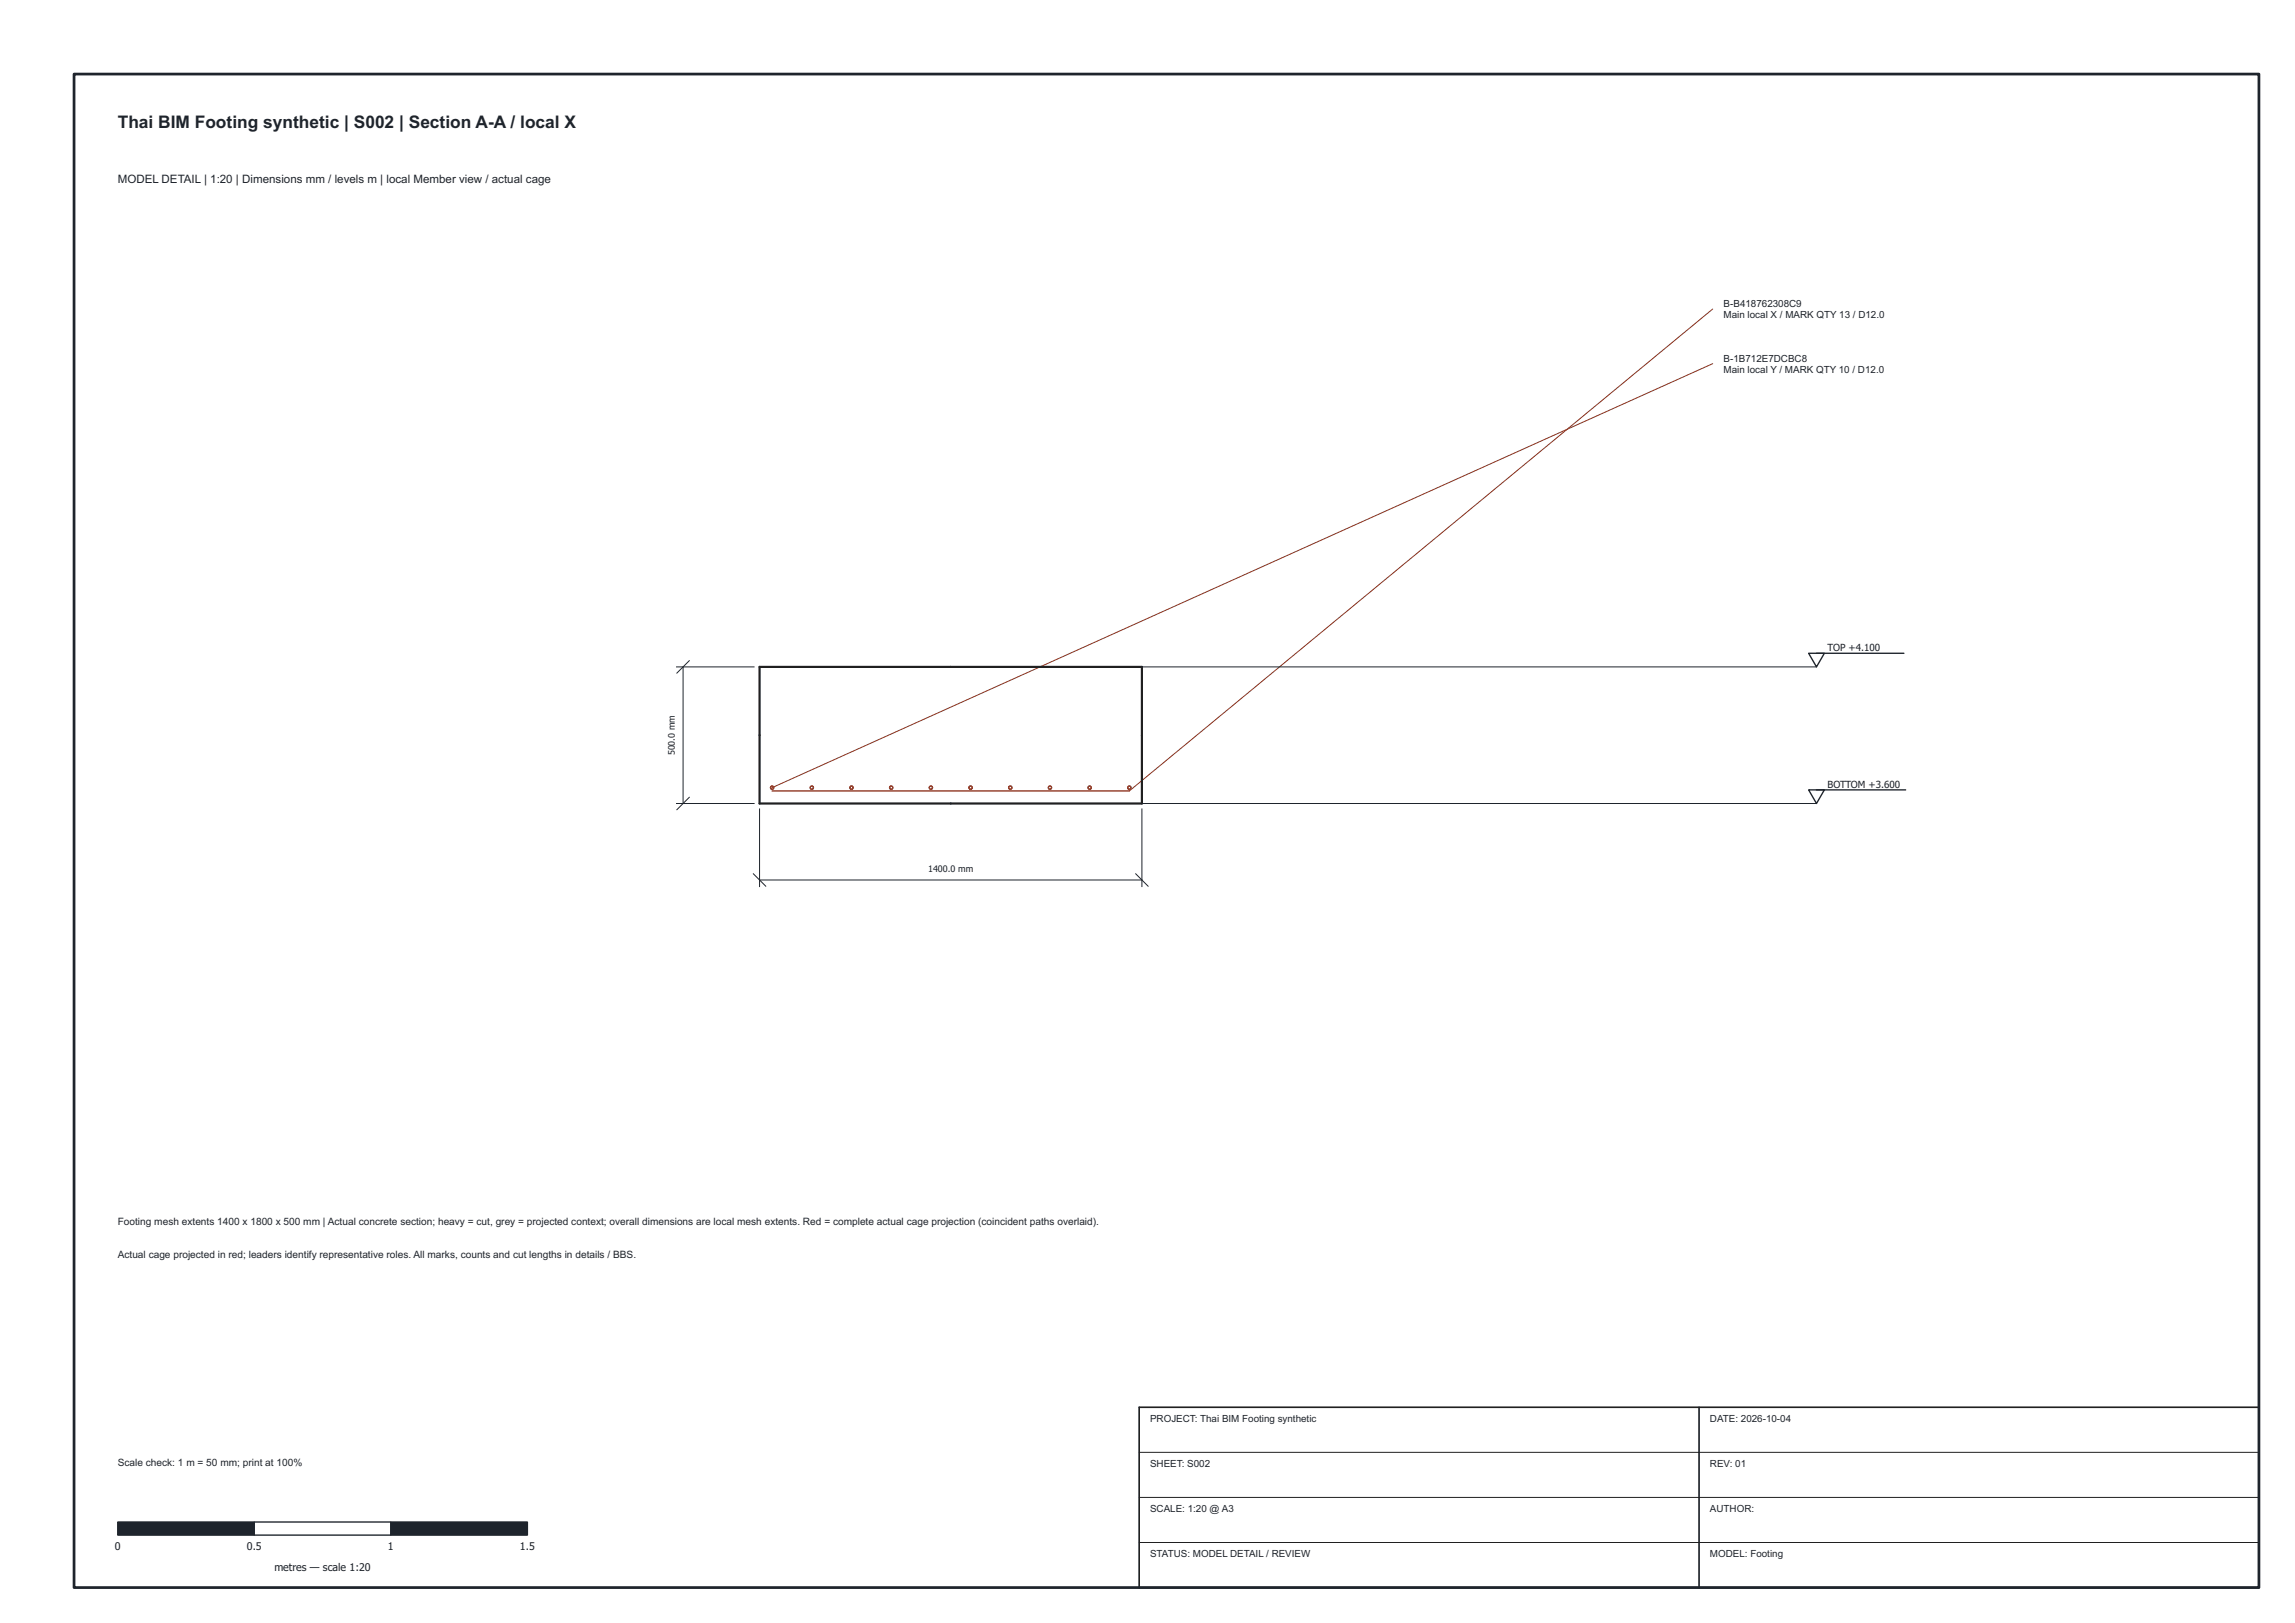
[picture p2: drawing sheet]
<svg xmlns="http://www.w3.org/2000/svg" width="420mm" height="297mm" viewBox="0 0 420 297" stroke-linecap="round" stroke-linejoin="round" font-family="sans-serif">
<defs><g id="words">
<text font-size="3.2" fill="#1e242c" x="21.6" y="23.4">Thai BIM Footing synthetic | S002 | Section A-A / local X</text>
<text font-size="2.1" fill="#1e242c" x="21.6" y="33.5">MODEL DETAIL | 1:20 | Dimensions mm / levels m | local Member view / actual cage</text>
<g font-size="1.9" fill="#1e242c">
<text x="21.6" y="224.2">Footing mesh extents 1400 x 1800 x 500 mm | Actual concrete section; heavy = cut, grey = projected context; overall dimensions are local mesh extents. Red = complete actual cage projection (coincident paths overlaid).</text>
<text x="21.6" y="230.2">Actual cage projected in red; leaders identify representative roles. All marks, counts and cut lengths in details / BBS.</text>
<text x="21.6" y="268.2">Scale check: 1 m = 50 mm; print at 100%</text>
<text x="21" y="283.7">0</text>
<text x="45.2" y="283.7">0.5</text>
<text x="50.2" y="287.5">metres — scale 1:20</text>
<text x="71" y="283.7">1</text>
<text x="95.2" y="283.7">1.5</text>
</g>
<g font-size="1.8" fill="#1e242c">
<text x="315.6" y="56.2">B-B418762308C9</text>
<text x="315.6" y="58.2">Main local X / MARK QTY 13 / D12.0</text>
<text x="315.6" y="66.2">B-1B712E7DCBC8</text>
<text x="315.6" y="68.2">Main local Y / MARK QTY 10 / D12.0</text>
<text x="334.6" y="119.2">TOP +4.100</text>
<text x="334.6" y="144.2">BOTTOM +3.600</text>
<text x="210.6" y="260.2">PROJECT: Thai BIM Footing synthetic</text>
<text x="313.1" y="260.2">DATE: 2026-10-04</text>
<text x="210.6" y="268.4">SHEET: S002</text>
<text x="313.1" y="268.4">REV: 01</text>
<text x="210.6" y="276.7">SCALE: 1:20 @ A3</text>
<text x="313.1" y="276.7">AUTHOR:</text>
<text x="210.6" y="284.9">STATUS: MODEL DETAIL / REVIEW</text>
<text x="313.1" y="284.9">MODEL: Footing</text>
</g>
<g font-size="1.6" fill="#1e242c">
<text x="123.6" y="138.3" transform="rotate(-90 123.6 138.3)">500.0 mm</text>
<text x="169.9" y="159.6">1400.0 mm</text>
</g>
</g></defs>
<path d="M139.1 122.1h70v25h-70z" fill="none" stroke="#aaa" stroke-width=".18"/>
<path d="M313.6 56.6l-106.8 88.2M313.6 66.6l-172.2 77.6" fill="none" stroke="#8c301b" stroke-width=".18"/>
<path d="M208.6 265.8h205M208.6 274.1h205M208.6 282.3h205" fill="none" stroke="#202020" stroke-width=".18"/>
<g fill="none" stroke="#8c301b" stroke-width=".25">
<path d="M141.4 144.8h65.4"/>
<circle cx="141.4" cy="144.2" r=".3"/>
<circle cx="148.6" cy="144.2" r=".3"/>
<circle cx="155.9" cy="144.2" r=".3"/>
<circle cx="163.2" cy="144.2" r=".3"/>
<circle cx="170.4" cy="144.2" r=".3"/>
<circle cx="177.7" cy="144.2" r=".3"/>
<circle cx="185" cy="144.2" r=".3"/>
<circle cx="192.2" cy="144.2" r=".3"/>
<circle cx="199.5" cy="144.2" r=".3"/>
<circle cx="206.8" cy="144.2" r=".3"/>
</g>
<path d="M139.1 122.1h70v25h-70z" fill="none" stroke="#202020" stroke-width=".4"/>
<path d="M208.6 257.6h205v33h-205zM311.1 257.6v33" fill="none" stroke="#202020" stroke-width=".3"/>
<path d="M21.6 278.6h25v2.4h-25z" fill="#1e242c" stroke="#1e242c" stroke-width=".25"/>
<path d="M46.6 278.6h25v2.4h-25z" fill="#fff" stroke="#1e242c" stroke-width=".25"/>
<path d="M71.6 278.6h25v2.4h-25z" fill="#1e242c" stroke="#1e242c" stroke-width=".25"/>
<path d="M137.9 159.9l2.3 2.3M139.1 148.1v14.2M207.9 159.9l2.3 2.3M209.1 148.1v14.2M139.1 161.1h70" fill="none" stroke="#1e242c" stroke-width=".18"/>
<path d="M166.9 157.5h14.3v2.8h-14.3z" fill="#fff"/>
<path d="M123.9 122.1h14.2M125.1 122.1v25M126.2 120.9l-2.3 2.3M123.9 147.1h14.2M126.2 145.9l-2.3 2.3" fill="none" stroke="#1e242c" stroke-width=".18"/>
<path d="M121.5 128.1h2.8v12.9h-2.8z" fill="#fff"/>
<path d="M209.1 122.1h123.5M209.1 147.1h123.5" fill="none" stroke="#1e242c" stroke-width=".18"/>
<path d="M331.1 119.6h2.9l-1.4 2.5zM332.6 119.6h16M331.1 144.6h2.9l-1.4 2.5zM332.6 144.6h16.3" fill="none" stroke="#1e242c" stroke-width=".25"/>
<path d="M13.6 13.6h400v277h-400z" fill="none" stroke="#1e242c" stroke-width=".5"/>
<use href="#words"/>
</svg>
